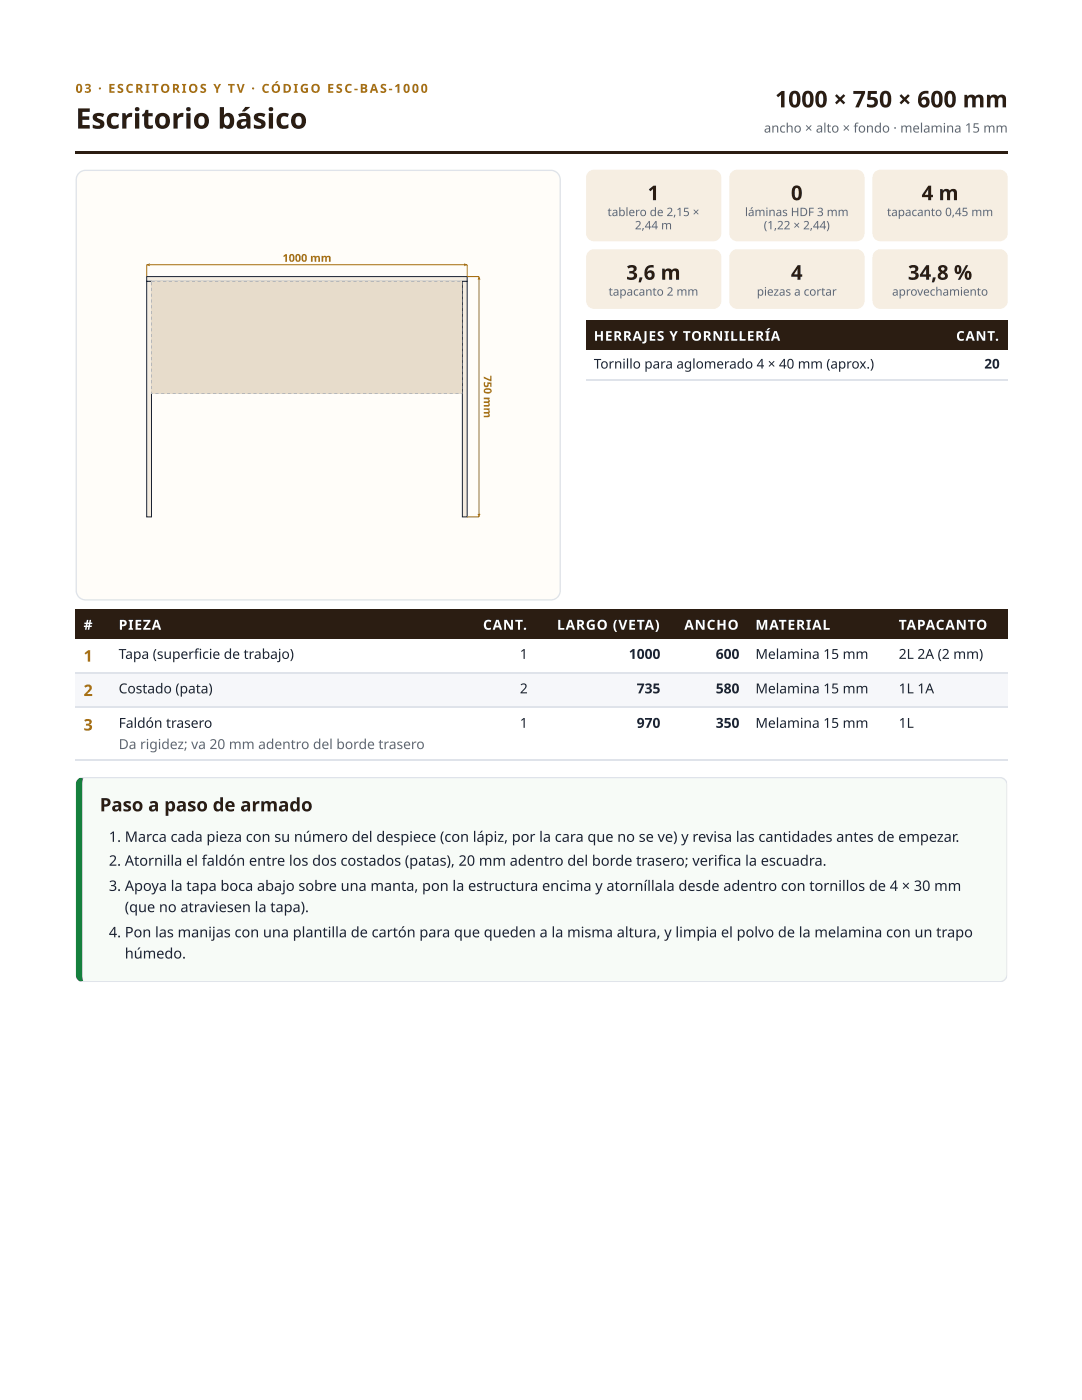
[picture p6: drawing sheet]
<svg xmlns="http://www.w3.org/2000/svg" width="216mm" height="279mm" viewBox="0 0 216 279" stroke-linecap="round" stroke-linejoin="round" font-family="sans-serif">
<defs><g id="words">
<text font-size="5.6" fill="#2b1d12" x="15.1" y="25.7">Escritorio básico</text>
<text font-size="4.6" fill="#2b1d12" x="154.6" y="21.4">1000 × 750 × 600 mm</text>
<g font-size="4.1" fill="#2b1d12">
<text x="129.2" y="40">1</text>
<text x="157.8" y="40">0</text>
<text x="183.9" y="40">4 m</text>
<text x="125" y="55.8">3,6 m</text>
<text x="157.8" y="55.8">4</text>
<text x="181.2" y="55.8">34,8 %</text>
</g>
<text font-size="3.7" fill="#2b1d12" x="19.9" y="161.9">Paso a paso de armado</text>
<g font-size="3.2" fill="#a26a10">
<text x="16.7" y="132">1</text>
<text x="16.7" y="138.9">2</text>
<text x="16.7" y="145.8">3</text>
</g>
<g font-size="2.9" fill="#1b2333">
<text x="21.7" y="168">1. Marca cada pieza con su número del despiece (con lápiz, por la cara que no se ve) y revisa las cantidades antes de empezar.</text>
<text x="21.7" y="172.8">2. Atornilla el faldón entre los dos costados (patas), 20 mm adentro del borde trasero; verifi ca la escuadra.</text>
<text x="21.7" y="177.8">3. Apoya la tapa boca abajo sobre una manta, pon la estructura encima y atorníllala desde adentro con tornillos de 4 × 30 mm</text>
<text x="24.9" y="182">(que no atraviesen la tapa).</text>
<text x="21.7" y="187.1">4. Pon las manijas con una plantilla de cartón para que queden a la misma altura, y limpia el polvo de la melamina con un trapo</text>
<text x="24.9" y="191.3">húmedo.</text>
</g>
<g font-size="2.8" fill="#fff">
<text x="16.7" y="125.7">#</text>
<text x="23.7" y="125.7">PIEZA</text>
<text x="96.4" y="125.7">CANT.</text>
<text x="111.1" y="125.7">LARGO (VETA)</text>
<text x="136.5" y="125.7">ANCHO</text>
<text x="150.7" y="125.7">MATERIAL</text>
<text x="179.3" y="125.7">TAPACANTO</text>
</g>
<g font-size="2.8" fill="#1b2333">
<text x="23.7" y="131.5">Tapa (superfi cie de trabajo)</text>
<text x="103.7" y="131.5">1</text>
<text x="125.5" y="131.5">1000</text>
<text x="142.8" y="131.5">600</text>
<text x="150.7" y="131.5">Melamina 15 mm</text>
<text x="179.3" y="131.5">2L 2A (2 mm)</text>
<text x="23.7" y="138.4">Costado (pata)</text>
<text x="103.7" y="138.4">2</text>
<text x="127" y="138.4">735</text>
<text x="142.8" y="138.4">580</text>
<text x="150.7" y="138.4">Melamina 15 mm</text>
<text x="179.3" y="138.4">1L 1A</text>
<text x="23.7" y="145.3">Faldón trasero</text>
<text x="103.7" y="145.3">1</text>
<text x="127" y="145.3">970</text>
<text x="142.8" y="145.3">350</text>
<text x="150.7" y="145.3">Melamina 15 mm</text>
<text x="179.3" y="145.3">1L</text>
</g>
<text font-size="2.8" fill="#5d6678" x="23.7" y="149.5">Da rigidez; va 20 mm adentro del borde trasero</text>
<g font-size="2.7" fill="#fff">
<text x="118.5" y="68">HERRAJES Y TORNILLERÍA</text>
<text x="190.8" y="68">CANT.</text>
</g>
<g font-size="2.7" fill="#1b2333">
<text x="118.5" y="73.6">Tornillo para aglomerado 4 × 40 mm (aprox.)</text>
<text x="196.4" y="73.6">20</text>
</g>
<text font-size="2.6" fill="#5d6678" x="152.4" y="26.5">ancho × alto × fondo · melamina 15 mm</text>
<text font-size="2.5" fill="#a26a10" x="15.1" y="18.5">03 · ESCRITORIOS Y TV · CÓDIGO ESC-BAS-1000</text>
<g font-size="2.3" fill="#5d6678">
<text x="121.2" y="43.1">tablero de 2,15 ×</text>
<text x="126.7" y="45.8">2,44 m</text>
<text x="148.6" y="43.1">láminas HDF 3 mm</text>
<text x="152.4" y="45.8">(1,22 × 2,44)</text>
<text x="177" y="43.1">tapacanto 0,45 mm</text>
<text x="121.4" y="59">tapacanto 2 mm</text>
<text x="151" y="59">piezas a cortar</text>
<text x="178" y="59">aprovechamiento</text>
</g>
<g font-size="2.2" fill="#b07a12">
<text x="56.4" y="52.3">1000 mm</text>
<text x="96.5" y="74.9" transform="rotate(90 96.5 74.9)">750 mm</text>
</g>
</g></defs>
<g fill="#2b1d12">
<path d="M15.1 30.2h185.9v.5h-185.9z"/>
<path d="M15.1 121.7h6.9v5.8h-6.9z"/>
<path d="M22 121.7h71.4v5.8h-71.4z"/>
<path d="M93.4 121.7h13.5v5.8h-13.5z"/>
<path d="M106.9 121.7h26.4v5.8h-26.4z"/>
<path d="M133.3 121.7h15.9v5.8h-15.9z"/>
<path d="M149.2 121.7h28.6v5.8h-28.6z"/>
<path d="M177.8 121.7h23.2v5.8h-23.2z"/>
</g>
<g fill="#f6f7fa">
<path d="M15.1 134.4h6.9v6.9h-6.9z"/>
<path d="M22 134.4h71.4v6.9h-71.4z"/>
<path d="M93.4 134.4h13.5v6.9h-13.5z"/>
<path d="M106.9 134.4h26.4v6.9h-26.4z"/>
<path d="M133.3 134.4h15.9v6.9h-15.9z"/>
<path d="M149.2 134.4h28.6v6.9h-28.6z"/>
<path d="M177.8 134.4h23.2v6.9h-23.2z"/>
</g>
<path d="M15.1 134.3h185.9M15.1 141.2h185.9M15.1 151.7h185.9" fill="none" stroke="#dfe3ea" stroke-width=".26"/>
<path d="M16.2 155.4l.5-.2h182.8a1.47 1.47 0 0 1 1.5 1.4v37.9a1.47 1.47 0 0 1-1.5 1.4h-182.8a1.3 1.3 0 0 1-1-1.4v-37.9l.2-.7z" fill="#f7fbf7"/>
<g fill="#dfe3ea">
<path d="M15.1 155h185.9v1h-185.9z"/>
<path d="M15.1 195.1h185.9v1h-185.9z"/>
<path d="M200.1 155h.9v41.1h-.9z"/>
</g>
<path d="M15.1 155h1.6v41.1h-1.6z" fill="#15803d"/>
<path d="M15.8 34.5l.6-.4 .7-.1h92.8a1.87 1.87 0 0 1 1.9 1.9v82a1.87 1.87 0 0 1-1.9 1.8h-92.8a1.87 1.87 0 0 1-1.9-1.8v-82l.2-.7z" fill="#fffdf9"/>
<path d="M15.8 34.5l.6-.4 .7-.1h92.8a1.87 1.87 0 0 1 1.9 1.9v82a1.87 1.87 0 0 1-1.9 1.8h-92.8a1.87 1.87 0 0 1-1.9-1.8v-82l.2-.7z" fill="none" stroke="#dfe3ea" stroke-width=".26"/>
<path d="M29.3 55.2h63.9v1h-63.9z" fill="#f4ece0"/>
<path d="M29.3 55.2h63.9v1h-63.9z" fill="none" stroke="#1b2333" stroke-width=".2"/>
<path d="M29.3 56.2h.9v47h-.9z" fill="#f4ece0"/>
<path d="M29.3 56.2h.9v47h-.9z" fill="none" stroke="#1b2333" stroke-width=".2"/>
<path d="M92.3 56.2h.9v47h-.9z" fill="#f4ece0"/>
<path d="M92.3 56.2h.9v47h-.9z" fill="none" stroke="#1b2333" stroke-width=".2"/>
<path d="M30.2 56.2h62.1v22.3h-62.1z" fill="#e7dccb"/>
<path d="M31.4 56.1l.6 .1zM32.5 56.1l.7 .1zM33.7 56.1l.6 .1zM34.8 56.1l.7 .1zM36 56.1l.6 .1zM37.1 56.1l.7 .1zM38.3 56.1l.6 .1zM39.4 56.1l.7 .1zM40.6 56.1l.6 .1zM41.7 56.1l.7 .1zM42.9 56.1l.6 .1zM44 56.1l.7 .1zM45.2 56.1l.6 .1zM46.3 56.1l.7 .1zM47.5 56.1l.6 .1zM48.6 56.1l.7 .1zM49.8 56.1l.6 .1zM51 56.1l.6 .1zM52.1 56.1l.6 .1zM53.3 56.1l.6 .1zM54.4 56.1l.6 .1zM55.6 56.1l.6 .1zM56.7 56.1l.6 .1zM57.9 56.1l.6 .1zM59 56.1l.6 .1zM60.2 56.1l.6 .1zM61.3 56.1l.6 .1zM62.5 56.1l.6 .1zM63.6 56.1l.7 .1zM64.8 56.1l.6 .1zM65.9 56.1l.7 .1zM67.1 56.1l.6 .1zM68.2 56.1l.7 .1zM69.4 56.1l.6 .1zM70.5 56.1l.7 .1zM71.7 56.1l.6 .1zM72.8 56.1l.7 .1zM74 56.1l.6 .1zM75.1 56.1l.7 .1zM76.3 56.1l.6 .1zM77.4 56.1l.7 .1zM78.6 56.1l.6 .1zM79.7 56.1l.7 .1zM80.9 56.1l.6 .1zM82 56.1l.7 .1zM83.2 56.1l.6 .1zM84.3 56.1l.7 .1zM85.5 56.1l.6 .1zM86.6 56.1l.7 .1zM87.8 56.1l.6 .1zM88.9 56.1l.7 .1zM90.1 56.1l.6 .1zM91.2 56.1l.7 .1zM92.2 56.3l.1 .6zM92.2 57.4l.1 .7zM92.2 58.6l.1 .6zM92.2 59.7l.1 .7zM92.2 60.9l.1 .6zM92.2 62l.1 .7zM92.2 63.2l.1 .6zM92.2 64.3l.1 .7zM92.2 65.5l.1 .6zM92.2 66.6l.1 .7zM92.2 67.8l.1 .6zM92.2 68.9l.1 .7zM92.2 70.1l.1 .6zM92.2 71.2l.1 .7zM92.2 72.4l.1 .6zM92.2 73.6l.1 .6zM92.2 74.7l.1 .6zM92.2 75.9l.1 .6zM92.2 77l.1 .6zM92.2 78.2l.1 .4h-.3l.3-.1zM90.9 78.5l.6 .1zM89.7 78.5l.6 .1zM88.6 78.5l.6 .1zM87.4 78.5l.6 .1zM86.3 78.5l.6 .1zM85.1 78.5l.6 .1zM83.9 78.5l.7 .1zM82.8 78.5l.6 .1zM81.6 78.5l.7 .1zM80.5 78.5l.6 .1zM79.3 78.5l.7 .1zM78.2 78.5l.6 .1zM77 78.5l.7 .1zM75.9 78.5l.6 .1zM74.7 78.5l.7 .1zM73.6 78.5l.6 .1zM72.4 78.5l.7 .1zM71.3 78.5l.6 .1zM70.1 78.5l.7 .1zM69 78.5l.6 .1zM67.8 78.5l.7 .1zM66.7 78.5l.6 .1zM65.5 78.5l.7 .1zM64.4 78.5l.6 .1zM63.2 78.5l.7 .1zM62.1 78.5l.6 .1zM60.9 78.5l.7 .1zM59.8 78.5l.6 .1zM58.6 78.5l.7 .1zM57.5 78.5l.6 .1zM56.3 78.5l.7 .1zM55.2 78.5l.6 .1zM54 78.5l.7 .1zM52.9 78.5l.6 .1zM51.7 78.5l.7 .1zM50.6 78.5l.6 .1zM49.4 78.5l.7 .1zM48.3 78.5l.6 .1zM47.1 78.5l.7 .1zM46 78.5l.6 .1zM44.8 78.5l.7 .1zM43.7 78.5l.6 .1zM42.5 78.5l.6 .1zM41.4 78.5l.6 .1zM40.2 78.5l.6 .1zM39.1 78.5l.6 .1zM37.9 78.5l.6 .1zM36.8 78.5l.6 .1zM35.6 78.5l.6 .1zM34.5 78.5l.6 .1zM33.3 78.5l.6 .1zM32.1 78.5l.7 .1zM31 78.5l.6 .1zM30.2 78.2v.3l.3 .1h-.3zM30.2 77l.1 .6zM30.2 75.9l.1 .6zM30.2 74.7l.1 .6zM30.2 73.6l.1 .6zM30.2 72.4l.1 .6zM30.2 71.2l.1 .7zM30.2 70.1l.1 .6zM30.2 68.9l.1 .7zM30.2 67.8l.1 .6zM30.2 66.6l.1 .7zM30.2 65.5l.1 .6zM30.2 64.3l.1 .7zM30.2 63.2l.1 .6zM30.2 62l.1 .7zM30.2 60.9l.1 .6zM30.2 59.7l.1 .7zM30.2 58.6l.1 .6zM30.2 57.4l.1 .7zM30.2 56.3l.1 .6zM30.2 56.1l.7 .1z" fill="#8a93a3"/>
<path d="M29.3 55.2v-2.4h63.9v2.4" fill="none" stroke="#b07a12" stroke-width=".2"/>
<path d="M29.3 52.8l.6-.3v.6zM92.6 52.5v.6l.6-.3z" fill="#b07a12"/>
<path d="M93.2 55.2h2.4v48h-2.4" fill="none" stroke="#b07a12" stroke-width=".2"/>
<path d="M95.6 55.2l-.3 .6h.6zM95.3 102.6h.6l-.3 .6z" fill="#b07a12"/>
<g fill="#2b1d12">
<path d="M116.9 64h70.2v5.8h-70.2z"/>
<path d="M187.1 64h13.9v5.8h-13.9z"/>
</g>
<path d="M116.9 75.8h84.1" fill="none" stroke="#dfe3ea" stroke-width=".26"/>
<g fill="#f6eee2">
<path d="M117.4 34.3l.5-.3 .6-.1h23.8a1.6 1.6 0 0 1 1.6 1.6v11.1a1.6 1.6 0 0 1-1.6 1.6h-23.8a1.6 1.6 0 0 1-1.6-1.6v-11.1l.2-.6z"/>
<path d="M146 34.3l.5-.3 .6-.1h23.8a1.6 1.6 0 0 1 1.6 1.6v11.1a1.6 1.6 0 0 1-1.6 1.6h-23.8a1.6 1.6 0 0 1-1.6-1.6v-11.1l.1-.6z"/>
<path d="M174.6 34.3l.5-.3 .6-.1h23.8a1.52 1.52 0 0 1 1.5 1.6v11.1a1.52 1.52 0 0 1-1.5 1.6h-23.8a1.6 1.6 0 0 1-1.6-1.6v-11.1l.1-.6z"/>
<path d="M117.4 50.2l.5-.3 .6-.2h23.8a1.6 1.6 0 0 1 1.6 1.6v8.7a1.6 1.6 0 0 1-1.6 1.6h-23.8a1.6 1.6 0 0 1-1.6-1.6v-8.7l.2-.6z"/>
<path d="M146 50.2l.5-.3 .6-.2h23.8a1.6 1.6 0 0 1 1.6 1.6v8.7a1.6 1.6 0 0 1-1.6 1.6h-23.8a1.6 1.6 0 0 1-1.6-1.6v-8.7l.1-.6z"/>
<path d="M174.6 50.2l.5-.3 .6-.2h23.8a1.52 1.52 0 0 1 1.5 1.6v8.7a1.52 1.52 0 0 1-1.5 1.6h-23.8a1.6 1.6 0 0 1-1.6-1.6v-8.7l.1-.6z"/>
</g>
<use href="#words"/>
</svg>
